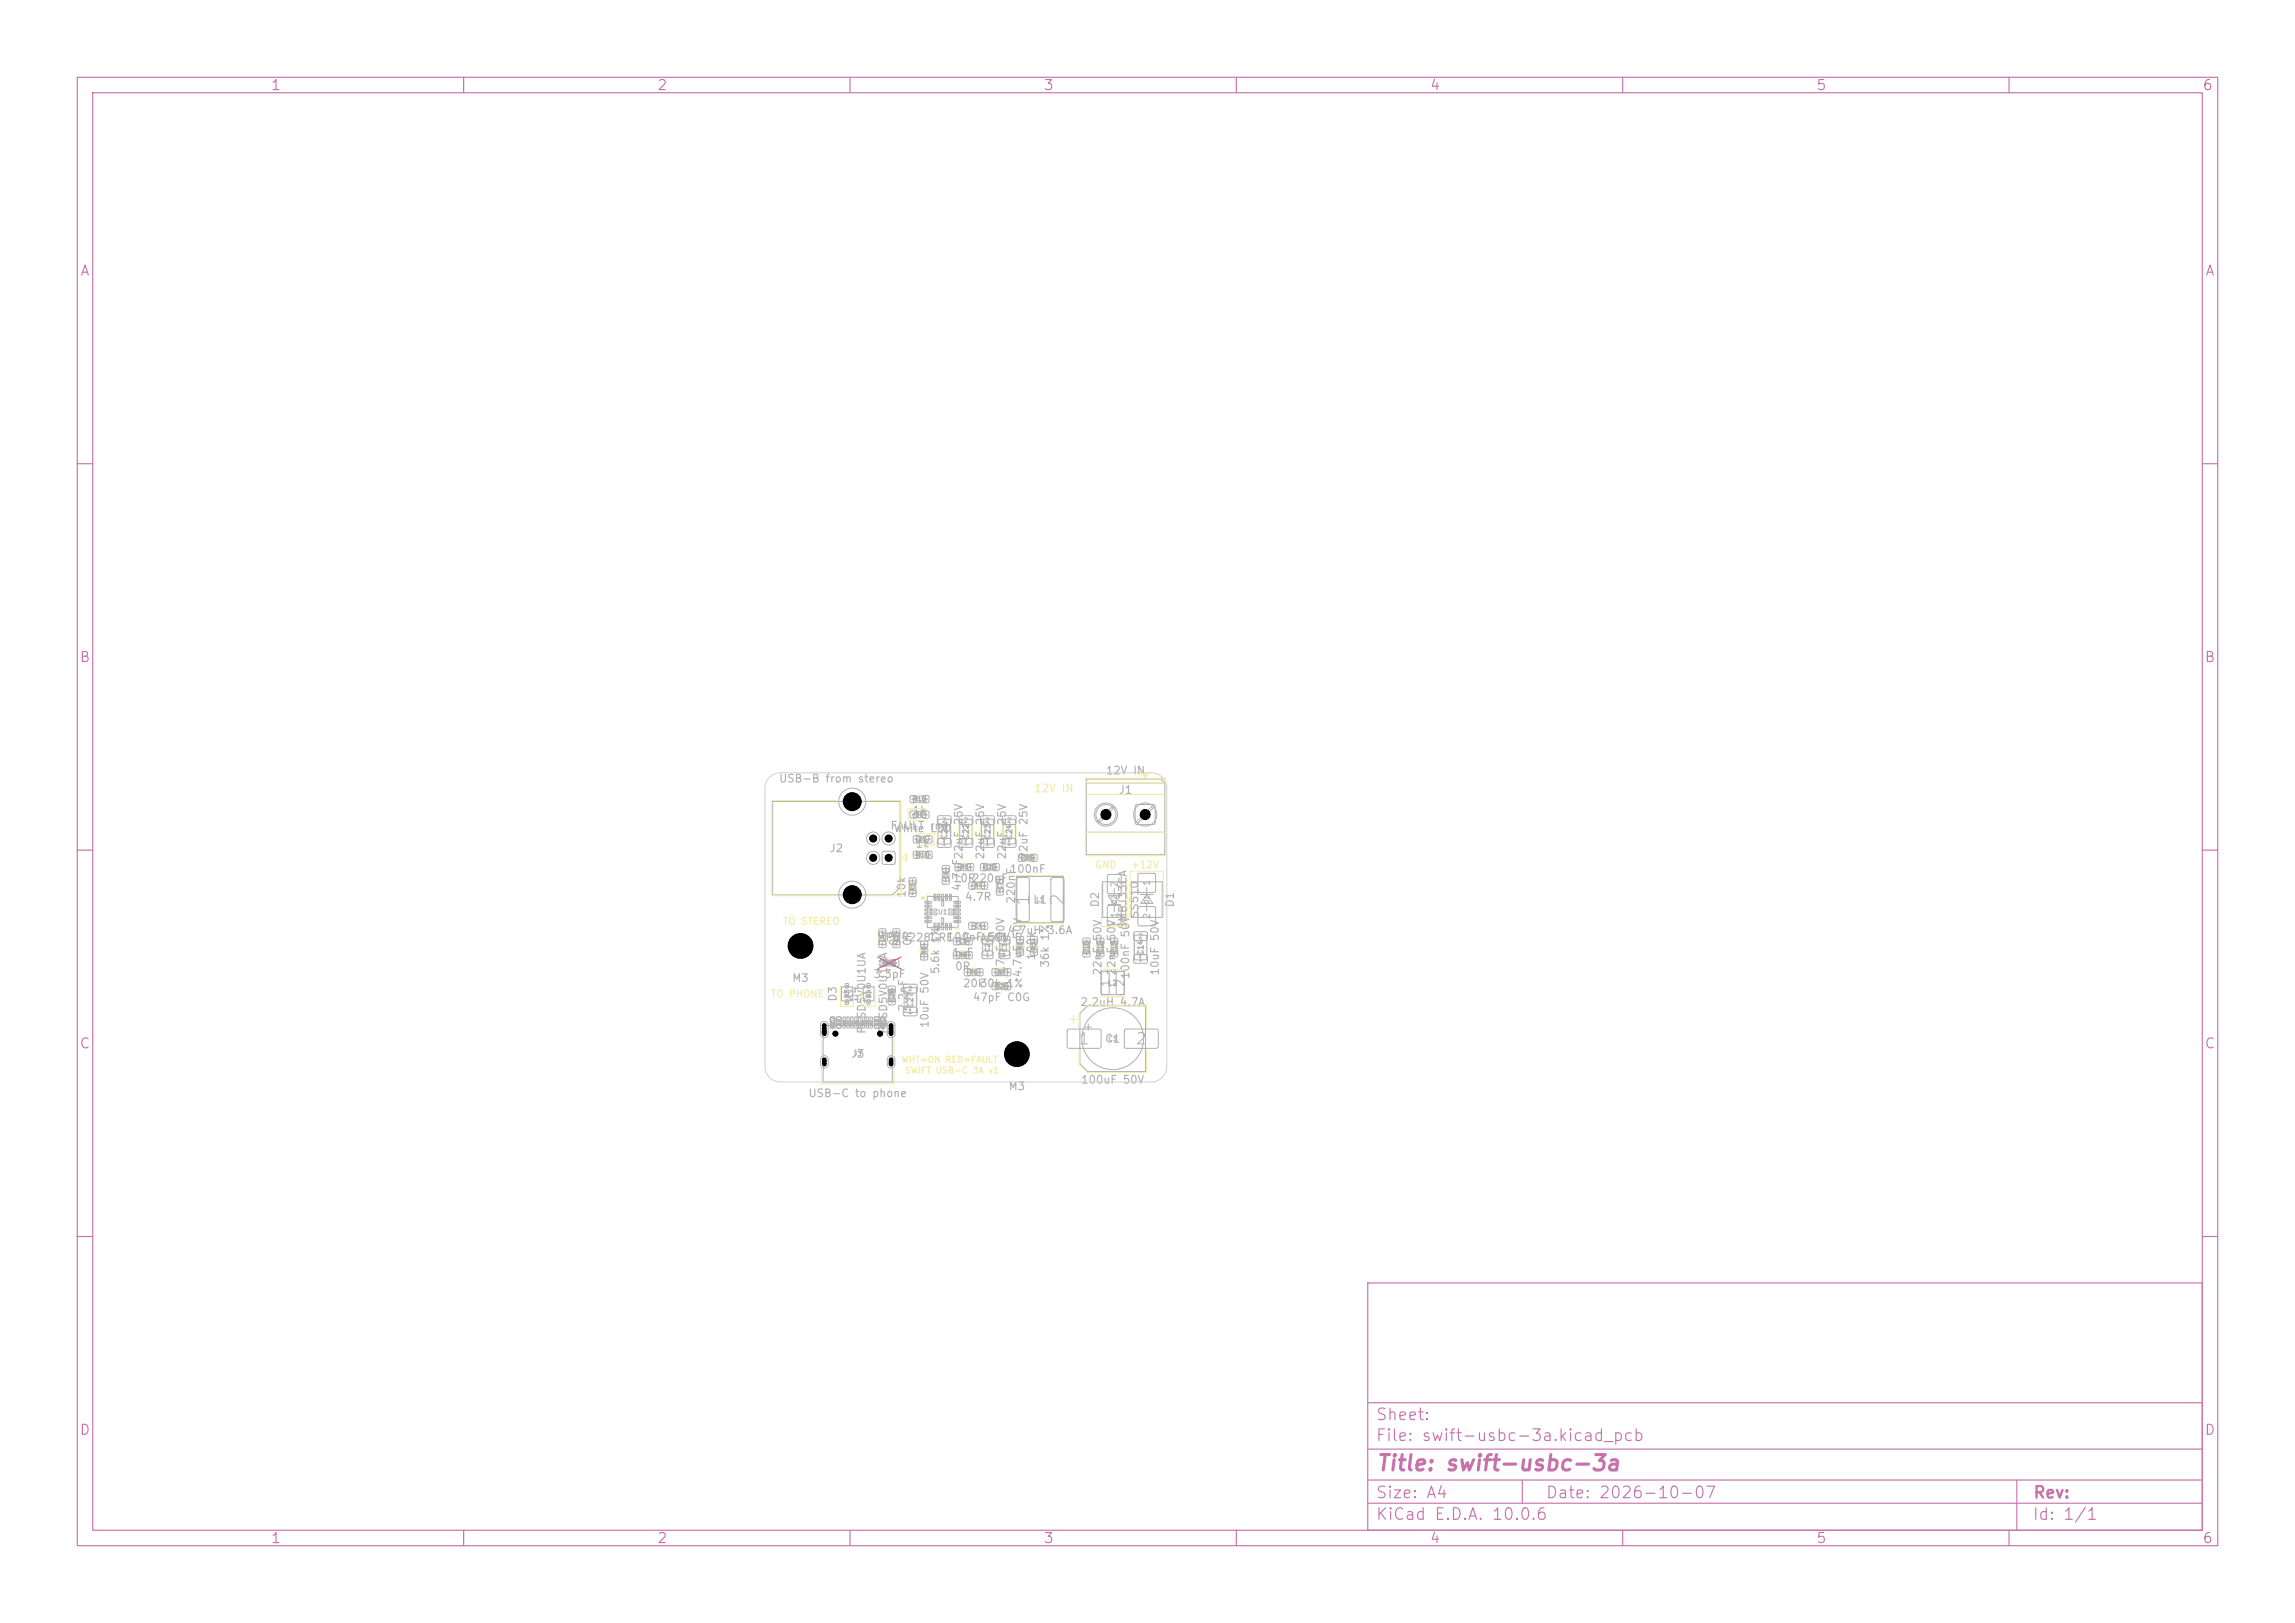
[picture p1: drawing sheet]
<svg xmlns="http://www.w3.org/2000/svg" width="297mm" height="210mm" viewBox="0 0 297 210" stroke-linecap="round" stroke-linejoin="round" font-family="sans-serif">
<defs><g id="words">
<text font-size="2" fill="#c872ab" x="178" y="190.8">Title: swift-usbc-3a</text>
<g font-size="1.7" fill="#afafaf">
<text x="133.6" y="117.4" transform="rotate(-90 133.6 117.4)">1</text>
<text x="138.1" y="117.4" transform="rotate(-90 138.1 117.4)">2</text>
</g>
<g font-size="1.5" fill="#afafaf">
<text x="139.5" y="135.5">1</text>
<text x="146.9" y="135.5">2</text>
</g>
<g font-size="1.5" fill="#c872ab">
<text x="178" y="184.1">Sheet:</text>
<text x="178" y="186.8">File: swift-usbc-3a.kicad_pcb</text>
<text x="178" y="197">KiCad E.D.A. 10.0.6</text>
<text x="178" y="194.2">Size: A4</text>
<text x="200" y="194.2">Date: 2026-10-07</text>
<text x="263" y="197">Id: 1/1</text>
<text x="263" y="194.2">Rev:</text>
</g>
<g font-size="1.3" fill="#c872ab">
<text x="35" y="12">1</text>
<text x="85" y="12">2</text>
<text x="135" y="12">3</text>
<text x="185" y="12">4</text>
<text x="235" y="12">5</text>
<text x="285" y="12">6</text>
<text x="10.3" y="36">A</text>
<text x="285.3" y="36">A</text>
<text x="10.2" y="86">B</text>
<text x="285.2" y="86">B</text>
<text x="10.2" y="136">C</text>
<text x="285.2" y="136">C</text>
<text x="10.2" y="186">D</text>
<text x="285.2" y="186">D</text>
<text x="35" y="200">1</text>
<text x="85" y="200">2</text>
<text x="135" y="200">3</text>
<text x="185" y="200">4</text>
<text x="235" y="200">5</text>
<text x="285" y="200">6</text>
</g>
<g font-size="1.2" fill="#afafaf">
<text x="109" y="104.6">SH</text>
<text x="109" y="116.7">SH</text>
</g>
<g font-size="1" fill="#afafaf">
<text x="100.7" y="101.5">USB-B from stereo</text>
<text x="143" y="100.4">12V IN</text>
<text x="115.2" y="107.6">FAULT red</text>
<text x="115.6" y="107.9">White LED</text>
<text x="118" y="105.6">1k</text>
<text x="144.7" y="103">J1</text>
<text x="107.3" y="110.5">J2</text>
<text x="118.4" y="109.9">1k</text>
<text x="127.6" y="111.3" transform="rotate(-90 127.6 111.3)">22uF 25V</text>
<text x="130.4" y="111.3" transform="rotate(-90 130.4 111.3)">22uF 25V</text>
<text x="130.6" y="113.2">100nF</text>
<text x="133.2" y="111.3" transform="rotate(-90 133.2 111.3)">22uF 25V</text>
<text x="117.4" y="116.3" transform="rotate(-90 117.4 116.3)">10k</text>
<text x="123.2" y="114.4">10R</text>
<text x="124.6" y="115.4" transform="rotate(-90 124.6 115.4)">4.7uF22uF 25V</text>
<text x="124.8" y="116.8">4.7R</text>
<text x="125.7" y="114.4">220nF</text>
<text x="131.6" y="117" transform="rotate(-90 131.6 117)">220nF</text>
<text x="133.6" y="117.2">L1</text>
<text x="142.5" y="117.5" transform="rotate(-90 142.5 117.5)">D2</text>
<text x="147.6" y="118.9" transform="rotate(-90 147.6 118.9)">SS510</text>
<text x="152.2" y="117.5" transform="rotate(-90 152.2 117.5)">D1</text>
<text x="113.4" y="122.1">MPQ4228GRE-C-AEC1</text>
<text x="116.4" y="122.5" transform="rotate(-90 116.4 122.5)">0R</text>
<text x="118.2" y="122.5" transform="rotate(-90 118.2 122.5)">0R</text>
<text x="122.4" y="122">100nF 50V</text>
<text x="123.1" y="124">1uF</text>
<text x="123.5" y="125.8">0R</text>
<text x="130.3" y="121.1">4.7uH 3.6A</text>
<text x="134.2" y="124.3" transform="rotate(-90 134.2 124.3)">100k</text>
<text x="136" y="125.3" transform="rotate(-90 136 125.3)">36k 1%</text>
<text x="146.1" y="120.3" transform="rotate(-90 146.1 120.3)">SMBJ33CA</text>
<text x="102.5" y="127.3">M3</text>
<text x="108.5" y="129.7" transform="rotate(-90 108.5 129.7)">D3</text>
<text x="111.3" y="129.7" transform="rotate(-90 111.3 129.7)">D4</text>
<text x="112.9" y="126.8">3.3pF</text>
<text x="117.6" y="131" transform="rotate(-90 117.6 131)">2.2nF</text>
<text x="121.8" y="126.1" transform="rotate(-90 121.8 126.1)">5.6k 1%</text>
<text x="124.5" y="128">20k</text>
<text x="125.8" y="129.8">47pF C0G</text>
<text x="126.7" y="128">30k 1%</text>
<text x="130.2" y="126.5" transform="rotate(-90 130.2 126.5)">4.7uF 50V</text>
<text x="132.4" y="126.5" transform="rotate(-90 132.4 126.5)">4.7uF 50V</text>
<text x="139.7" y="130.4">2.2uH 4.7A</text>
<text x="142.8" y="126.3" transform="rotate(-90 142.8 126.3)">22nF 50V</text>
<text x="143.8" y="127.8" transform="rotate(-90 143.8 127.8)">1</text>
<text x="144.6" y="126.3" transform="rotate(-90 144.6 126.3)">22nF 50V</text>
<text x="145.7" y="127.8" transform="rotate(-90 145.7 127.8)">2</text>
<text x="146.4" y="126.8" transform="rotate(-90 146.4 126.8)">100nF 50V</text>
<text x="150.2" y="126.3" transform="rotate(-90 150.2 126.3)">10uF 50V</text>
<text x="110" y="137.1">J3</text>
<text x="112.3" y="133.9" transform="rotate(-90 112.3 133.9)">PESD5V0U1UA</text>
<text x="115.1" y="133.9" transform="rotate(-90 115.1 133.9)">PESD5V0U1UA</text>
<text x="120.4" y="133.1" transform="rotate(-90 120.4 133.1)">10uF 50V</text>
<text x="142.9" y="135.2">C1</text>
<text x="104.5" y="142.2">USB-C to phone</text>
<text x="130.5" y="141.3">M3</text>
<text x="139.8" y="140.5">100uF 50V</text>
</g>
<text font-size="1" fill="#f2eda1" x="133.8" y="102.8">12V IN</text>
<g font-size=".9" fill="#afafaf">
<text x="142.6" y="106.1">2</text>
<text x="147.7" y="106.1">1</text>
</g>
<g font-size=".9" fill="#f2eda1">
<text x="141.6" y="112.6">GND</text>
<text x="146.3" y="112.6">+12V</text>
<text x="101.2" y="119.9">TO STEREO</text>
<text x="99.7" y="129.3">TO PHONE</text>
</g>
<g font-size=".8" fill="#afafaf">
<text x="122.8" y="108.8" transform="rotate(-90 122.8 108.8)">C21</text>
<text x="125.6" y="108.8" transform="rotate(-90 125.6 108.8)">C22</text>
<text x="128.4" y="108.8" transform="rotate(-90 128.4 108.8)">C23</text>
<text x="131.2" y="108.8" transform="rotate(-90 131.2 108.8)">C24</text>
<text x="144.8" y="118.9" transform="rotate(-90 144.8 118.9)">1</text>
<text x="144.8" y="114.9" transform="rotate(-90 144.8 114.9)">2</text>
<text x="149" y="119" transform="rotate(-90 149 119)">2</text>
<text x="149" y="114.7" transform="rotate(-90 149 114.7)">1</text>
<text x="148.2" y="123.8" transform="rotate(-90 148.2 123.8)">C14</text>
<text x="118.4" y="130.6" transform="rotate(-90 118.4 130.6)">C27</text>
<text x="143.3" y="127.8">L2</text>
</g>
<g font-size=".8" fill="#f2eda1">
<text x="116.6" y="137.7">WHT=ON RED=FAULT</text>
<text x="117" y="139.1">SWIFT USB-C 3A v1</text>
</g>
<g font-size=".7" fill="#afafaf">
<text x="107.2" y="134" transform="rotate(-90 107.2 134)">SH</text>
<text x="115.9" y="134" transform="rotate(-90 115.9 134)">SH</text>
</g>
<g font-size=".6" fill="#afafaf">
<text x="118.1" y="103.9">R11</text>
<text x="118.4" y="105.9">D6</text>
<text x="121.9" y="106.6">2</text>
<text x="124.7" y="106.6">2</text>
<text x="127.5" y="106.6">2</text>
<text x="130.3" y="106.6">2</text>
<text x="147.6" y="105.9">J1</text>
<text x="112.7" y="108.9">3</text>
<text x="112.7" y="111.4">4</text>
<text x="114.4" y="111.5">J2</text>
<text x="114.7" y="111.4">1</text>
<text x="114.7" y="108.9">2</text>
<text x="118.5" y="111.1">R10</text>
<text x="118.8" y="109.1">D5</text>
<text x="121.9" y="109.5">1</text>
<text x="122.9" y="113.8" transform="rotate(-90 122.9 113.8)">C6</text>
<text x="124.2" y="112.7">R5</text>
<text x="124.7" y="109.5">1</text>
<text x="127.2" y="112.7">C25</text>
<text x="127.5" y="109.5">1</text>
<text x="130.3" y="109.5">1</text>
<text x="132.1" y="111.5">C20</text>
<text x="118.6" y="115.4" transform="rotate(-90 118.6 115.4)">R3</text>
<text x="121.3" y="118.5">U1</text>
<text x="126" y="115.1">R4</text>
<text x="129.9" y="115.2" transform="rotate(-90 129.9 115.2)">C7</text>
<text x="134" y="116.9">L1</text>
<text x="144.7" y="117" transform="rotate(-90 144.7 117)">D2</text>
<text x="148.9" y="117" transform="rotate(-90 148.9 117)">D1</text>
<text x="114.2" y="125.1">C29</text>
<text x="114.7" y="122" transform="rotate(-90 114.7 122)">L4</text>
<text x="116.5" y="122" transform="rotate(-90 116.5 122)">L3</text>
<text x="120.1" y="123.6" transform="rotate(-90 120.1 123.6)">R8</text>
<text x="124" y="122.3">C5</text>
<text x="124" y="124.1">R9</text>
<text x="126" y="120.3">C4</text>
<text x="128.3" y="123.2" transform="rotate(-90 128.3 123.2)">C2</text>
<text x="130.5" y="123.2" transform="rotate(-90 130.5 123.2)">C3</text>
<text x="132.5" y="123" transform="rotate(-90 132.5 123)">R1</text>
<text x="134.3" y="123" transform="rotate(-90 134.3 123)">R2</text>
<text x="141.1" y="123.5" transform="rotate(-90 141.1 123.5)">C11</text>
<text x="142.9" y="123.5" transform="rotate(-90 142.9 123.5)">C12</text>
<text x="144.7" y="123.5" transform="rotate(-90 144.7 123.5)">C13</text>
<text x="147.3" y="124.5">1</text>
<text x="147.3" y="121.6">2</text>
<text x="110.1" y="129.2" transform="rotate(-90 110.1 129.2)">D3</text>
<text x="112.9" y="129.2" transform="rotate(-90 112.9 129.2)">D4</text>
<text x="115.9" y="129.7" transform="rotate(-90 115.9 129.7)">C28</text>
<text x="117.5" y="131.3">1</text>
<text x="117.5" y="128.4">2</text>
<text x="125.4" y="126.3">R6</text>
<text x="128.7" y="128.1">C26</text>
<text x="129" y="126.3">R7</text>
<text x="110.4" y="136.8">J3</text>
<text x="143.4" y="134.9">C1</text>
</g>
<g font-size=".5" fill="#afafaf">
<text x="127.5" y="123.9">1</text>
<text x="127.5" y="122">2</text>
<text x="129.7" y="123.9">1</text>
<text x="129.7" y="122">2</text>
<text x="107.1" y="138" transform="rotate(-90 107.1 138)">SH</text>
<text x="108.1" y="133.1" transform="rotate(-90 108.1 133.1)">B12</text>
<text x="108.1" y="132.8" transform="rotate(-90 108.1 132.8)">A1</text>
<text x="108.9" y="132.8" transform="rotate(-90 108.9 132.8)">B9</text>
<text x="108.9" y="132.8" transform="rotate(-90 108.9 132.8)">A4</text>
<text x="113.8" y="132.8" transform="rotate(-90 113.8 132.8)">B4</text>
<text x="113.8" y="132.8" transform="rotate(-90 113.8 132.8)">A9</text>
<text x="114.6" y="133" transform="rotate(-90 114.6 133)">A12</text>
<text x="114.6" y="132.8" transform="rotate(-90 114.6 132.8)">B1</text>
<text x="115.7" y="138" transform="rotate(-90 115.7 138)">SH</text>
</g>
<g font-size=".3" fill="#afafaf">
<text x="118.4" y="103.6" transform="rotate(-90 118.4 103.6)">1</text>
<text x="118.5" y="105.6" transform="rotate(-90 118.5 105.6)">1</text>
<text x="120" y="105.6" transform="rotate(-90 120 105.6)">2</text>
<text x="120.1" y="103.6" transform="rotate(-90 120.1 103.6)">2</text>
<text x="118.8" y="110.8" transform="rotate(-90 118.8 110.8)">2</text>
<text x="118.9" y="108.8" transform="rotate(-90 118.9 108.8)">2</text>
<text x="120.4" y="108.8" transform="rotate(-90 120.4 108.8)">1</text>
<text x="120.5" y="110.8" transform="rotate(-90 120.5 110.8)">1</text>
<text x="122.2" y="112.7">2</text>
<text x="124.2" y="112.4" transform="rotate(-90 124.2 112.4)">1</text>
<text x="125.9" y="112.4" transform="rotate(-90 125.9 112.4)">2</text>
<text x="127.6" y="112.4" transform="rotate(-90 127.6 112.4)">1</text>
<text x="129.1" y="112.4" transform="rotate(-90 129.1 112.4)">2</text>
<text x="132.5" y="111.2" transform="rotate(-90 132.5 111.2)">1</text>
<text x="134" y="111.2" transform="rotate(-90 134 111.2)">2</text>
<text x="117.9" y="114.2">1</text>
<text x="117.9" y="115.9">2</text>
<text x="120" y="116.9">1</text>
<text x="120" y="117.4">2</text>
<text x="120" y="118.9">5</text>
<text x="120" y="119.4">6</text>
<text x="120.3" y="117.9">3</text>
<text x="120.3" y="118.4">4</text>
<text x="121.2" y="116.4" transform="rotate(-90 121.2 116.4)">22</text>
<text x="121.7" y="116.4" transform="rotate(-90 121.7 116.4)">21</text>
<text x="122.2" y="119.7" transform="rotate(-90 122.2 119.7)">9</text>
<text x="122.2" y="116.7" transform="rotate(-90 122.2 116.7)">20</text>
<text x="122.2" y="114.2">1</text>
<text x="122.7" y="116.4" transform="rotate(-90 122.7 116.4)">19</text>
<text x="123.2" y="116.4" transform="rotate(-90 123.2 116.4)">18</text>
<text x="123.3" y="118.4">14</text>
<text x="123.3" y="117.9">15</text>
<text x="123.6" y="119.4">12</text>
<text x="123.6" y="118.9">13</text>
<text x="123.6" y="117.4">16</text>
<text x="123.6" y="116.9">17</text>
<text x="126" y="114.8" transform="rotate(-90 126 114.8)">1</text>
<text x="126.1" y="120" transform="rotate(-90 126.1 120)">1</text>
<text x="127.6" y="120" transform="rotate(-90 127.6 120)">2</text>
<text x="127.7" y="114.8" transform="rotate(-90 127.7 114.8)">2</text>
<text x="129.2" y="115.6">1</text>
<text x="129.2" y="114.1">2</text>
<text x="114" y="122.4">1</text>
<text x="114" y="120.9">2</text>
<text x="114.6" y="124.8" transform="rotate(-90 114.6 124.8)">1</text>
<text x="115.8" y="122.4">1</text>
<text x="115.8" y="120.9">2</text>
<text x="116.1" y="124.8" transform="rotate(-90 116.1 124.8)">2</text>
<text x="119.4" y="124.1">1</text>
<text x="119.4" y="122.4">2</text>
<text x="121.2" y="120" transform="rotate(-90 121.2 120)">7</text>
<text x="121.7" y="120" transform="rotate(-90 121.7 120)">8</text>
<text x="122.7" y="120.1" transform="rotate(-90 122.7 120.1)">10</text>
<text x="123.2" y="120.1" transform="rotate(-90 123.2 120.1)">11</text>
<text x="124" y="123.8" transform="rotate(-90 124 123.8)">1</text>
<text x="124.1" y="122" transform="rotate(-90 124.1 122)">1</text>
<text x="125.4" y="126" transform="rotate(-90 125.4 126)">1</text>
<text x="125.6" y="122" transform="rotate(-90 125.6 122)">2</text>
<text x="125.7" y="123.8" transform="rotate(-90 125.7 123.8)">2</text>
<text x="127.1" y="126" transform="rotate(-90 127.1 126)">2</text>
<text x="129" y="126" transform="rotate(-90 129 126)">1</text>
<text x="130.7" y="126" transform="rotate(-90 130.7 126)">2</text>
<text x="131.8" y="123.5">1</text>
<text x="131.8" y="121.8">2</text>
<text x="133.6" y="123.5">1</text>
<text x="133.6" y="121.8">2</text>
<text x="140.4" y="123.6">1</text>
<text x="140.4" y="122.1">2</text>
<text x="142.2" y="123.6">1</text>
<text x="142.2" y="122.1">2</text>
<text x="144" y="123.6">1</text>
<text x="144" y="122.1">2</text>
<text x="115.2" y="129.8">1</text>
<text x="115.2" y="128.3">2</text>
<text x="129.1" y="127.8" transform="rotate(-90 129.1 127.8)">1</text>
<text x="130.6" y="127.8" transform="rotate(-90 130.6 127.8)">2</text>
<text x="109.5" y="132.6" transform="rotate(-90 109.5 132.6)">B8</text>
<text x="110" y="132.6" transform="rotate(-90 110 132.6)">A5</text>
<text x="110.5" y="132.6" transform="rotate(-90 110.5 132.6)">B7</text>
<text x="111" y="132.6" transform="rotate(-90 111 132.6)">A6</text>
<text x="111.5" y="132.6" transform="rotate(-90 111.5 132.6)">A7</text>
<text x="112" y="132.6" transform="rotate(-90 112 132.6)">B6</text>
<text x="112.5" y="132.6" transform="rotate(-90 112.5 132.6)">A8</text>
<text x="113" y="132.6" transform="rotate(-90 113 132.6)">B5</text>
</g>
<g font-size=".2" fill="#afafaf">
<text x="109.8" y="129.8" transform="rotate(-90 109.8 129.8)">1</text>
<text x="109.8" y="127.7" transform="rotate(-90 109.8 127.7)">2</text>
<text x="112.6" y="129.8" transform="rotate(-90 112.6 129.8)">1</text>
<text x="112.6" y="127.7" transform="rotate(-90 112.6 127.7)">2</text>
</g>
</g></defs>
<g fill="none" stroke="#c872ab" stroke-width=".15">
<path d="M10 10h277v190h-277zM12 12h273v186h-273zM60 10v2M110 10v2M160 10v2M210 10v2M260 10v2M10 60h2M285 60h2M10 110h2M285 110h2M10 160h2"/>
<path d="M177 166h108v32h-108zM285 160h2M60 198v2M110 198v2M160 198v2M177 194.5h108M177 191.5h108M177 187.5h108M177 181.5h108M197 191.5v3M210 198v2M260 198v2"/>
<path d="M261 191.5v6.5"/>
</g>
<g fill="none" stroke="#afafaf" stroke-width=".13">
<path d="M100 103.7h16.5v11.1l-1 1h-15.5zM114.2 110.2l.2-.1 1.4 .1v.2v1.4h-.2h-1.4l-.1-.2zM117.7 113.6h.8v.7h-.8zM117.7 115.3h.8v.7h-.8zM117.7 114h.8v1.6h-.8zM117.8 103h.7v.8h-.7zM117.8 105h.8v.8h-.8zM118.2 103h1.6v.8h-1.6zM118.2 105.3l.3-.3h1.3v.8h-1.6zM118.2 110.2h.7v.8h-.7zM118.2 108.2h.8v.8h-.8zM118.6 110.2h1.6v.8h-1.6z"/>
<path d="M118.6 108.2h1.6v.5l-.3 .3h-1.3zM119.4 105h.8v.8h-.8zM119.5 103h.7v.8h-.7zM119.7 116.6h.8v.2l-.8 .1zM119.7 117.1h.8v.2l-.8 .1zM119.7 117.6h1.5v.2l-1.4 .1zM119.7 118.1h1.5v.2l-1.4 .1zM119.7 118.6h.8v.2l-.8 .1zM119.7 119.1h.8v.2l-.8 .1zM119.8 108.2h.8v.8h-.8zM119.9 110.2h.7v.8h-.7zM120 116h4v4h-4z"/>
<path d="M120.9 119.5h.2v.8h-.2zM120.9 115.7h.2v.8h-.2zM121.4 108.6l.1-.1h1.4l.2 .3v.7l-.3 .2-1.3-.1-.2-.2zM121.4 105.6l.1-.1 1.4 .1 .2 .2v.7l-.3 .2h-1.3l-.2-.3zM121.4 119.5h.2v.8h-.2zM121.4 115.7h.2v.8h-.2zM121.4 106h1.6v3.2h-1.6zM121.9 118.8h.2v1.5l-.2-.1zM121.9 115.7l.2 .1v1.4h-.2zM122 113.6l.2-.1 .6 .1 .1 .2-.1 .6h-.2h-.6l-.1-.2zM122 112h.2h.6l.1 .2-.1 .6-.2 .1-.6-.1-.1-.1zM122 112.4h.8v1.6h-.8z"/>
<path d="M122.4 119.5h.2v.8h-.2zM122.4 115.7h.2v.8h-.2zM122.8 118.1h1.4l.1 .2-1.5 .1zM122.8 117.6h1.4l.1 .2-1.5 .1zM122.9 119.5h.2v.8h-.2zM122.9 115.7h.2v.8h-.2zM123.5 119.1h.8v.2l-.8 .1zM123.5 118.6h.8v.2l-.8 .1zM123.5 117.1h.8v.2l-.8 .1zM123.5 116.6h.8v.2l-.8 .1zM123.6 111.8h.7v.8h-.7zM124 111.8h1.6v.8h-1.6z"/>
<path d="M124.2 108.6l.2-.1h1.3l.2 .3v.7l-.3 .2-1.3-.1-.2-.2zM124.2 105.6l.2-.1 1.3 .1 .2 .2v.7l-.3 .2h-1.3l-.2-.3zM124.2 106h1.6v3.2h-1.6zM125.3 111.8h.7v.8h-.7zM125.4 114.2h.7v.8h-.7zM125.4 119.4l.2-.1 .6 .1 .1 .1-.1 .7-.1 .1-.7-.1v-.1zM125.8 119.4h1.6v.8h-1.6zM125.8 114.2h1.6v.8h-1.6zM126.9 111.8l.2-.1 .6 .1 .1 .2-.1 .6-.2 .1-.6-.1v-.1zM127 108.6l.2-.1h1.3l.2 .3v.7l-.2 .2-1.4-.1-.2-.2zM127 105.6l.2-.1 1.3 .1 .2 .2v.7l-.2 .2h-1.4l-.2-.3zM127 119.4l.2-.1 .6 .1v.1v.7l-.2 .1-.6-.1-.1-.1z"/>
<path d="M127 106h1.6v3.2h-1.6zM127.1 114.2h.7v.8h-.7zM127.3 111.8h1.6v.8h-1.6zM128.5 111.8l.1-.1 .7 .1v.2v.6l-.2 .1-.6-.1-.1-.1zM129 115l.2-.1 .6 .1 .1 .1-.1 .7h-.2h-.6l-.1-.2zM129 113.4h.2h.6l.1 .2-.1 .6-.2 .1-.6-.1-.1-.1zM129 113.8h.8v1.6h-.8zM129.8 108.6l.1-.1h1.4l.2 .3v.7l-.3 .2-1.3-.1-.2-.2zM129.8 105.6l.1-.1 1.4 .1 .2 .2v.7l-.3 .2h-1.3l-.2-.3zM129.8 106h1.6v3.2h-1.6zM131.6 113.6l1.3-.1 .3 .2v5.3l-.2 .2h-1.2l-.3-.1v-5.3zM131.6 113.4h6v6h-6z"/>
<path d="M131.8 110.6l.2-.1 .6 .1 .1 .2-.1 .6-.1 .1-.7-.1v-.2zM132.2 110.6h1.6v.8h-1.6zM133.4 110.6l.1-.1 .7 .1v.2v.6l-.2 .1-.6-.1-.1-.2zM136.1 113.6l1.4-.1 .2 .2v5.3l-.2 .2h-1.3l-.2-.1v-5.3zM140.6 100.8h9.6l.5 .5v9.3h-10.1zM140.6 101.3h10.1M140.6 102.8h10.1M140.6 107.7h10.1M142.7 114.1h3v4.6h-3zM143.4 117.2l.1-.1 1.5 .1 .1 .2v2l-.1 .2-.1 .1-1.5-.1-.1-.2v-2zM143.4 113.2l.1-.1 1.5 .1 .1 .2v2l-.1 .2-.1 .1-1.5-.1-.1-.2v-2zM143.4 117h1.6"/>
<path d="M143.4 115.9h1.6l-.8 1.1zM144.1 104.3l-2.1 2.1M144.2 114.9v1M144.2 117v1M144.3 104.4l-2.1 2.1M146.4 114.1h4v4.6h-4zM147 104.2l.2-.1h2l.2 .1 .1 .2v2l-.1 .2-.2 .1h-2l-.2-.1-.1-.2v-2zM147.3 113.1l.2-.1h1.8l.2 .1 .1 .1v2l-.1 .2-.2 .1h-1.8l-.2-.1-.1-.2v-2zM147.3 117.4l.2-.1h1.8l.2 .1 .1 .1v2l-.1 .2-.2 .1h-1.8l-.2-.1-.1-.2v-2zM147.6 115.8h1.6M148.4 115.8l.8 1.1h-1.6zM148.4 114.8v1"/>
<path d="M148.4 116.9v1M149.2 104.3l-2.1 2.1M149.3 104.4l-2.1 2.1M106.3 132.3a.5 .5 0 0 1 .6-.1 .5 .5 0 0 1 .3 .5v1.1a.5 .5 0 0 1-.5 .5 .5 .5 0 0 1-.5-.5v-1.2zM106.3 136.7a.5 .5 0 0 1 .6-.1 .5 .5 0 0 1 .3 .5v.6a.5 .5 0 0 1-.5 .5 .5 .5 0 0 1-.5-.5v-.7zM106.5 132.7h9v7.3h-9zM107.5 131.6h.4l.1 .1 .1 1.2-.1 .1h-.4l-.1-.1zM108.3 131.6h.4l.1 .1v1.2v.1h-.4l-.1-.1zM108.9 127.7h1.4v1.8h-1.4zM109.1 131.6l.3 .1v1.3h-.1h-.2zM109.3 128.4h.7l-.4 .5zM109.3 128.9h.7"/>
<path d="M109.4 129.4h.4v.5h-.4zM109.4 127.3h.4v.5h-.4zM109.6 128.2v.2M109.6 128.9v.2M109.6 131.6l.3 .1v1.3h-.1h-.2zM110.1 131.6l.3 .1v1.3h-.1h-.2zM110.6 131.6l.3 .1v1.3h-.1h-.2zM111.1 131.6l.3 .1v1.3h-.1h-.2zM111.6 131.6l.3 .1v1.3h-.1h-.2zM111.7 127.7h1.4v1.8h-1.4zM112 128.4h.8l-.4 .5zM112 128.9h.8"/>
<path d="M112.1 131.6l.3 .1v1.3h-.1h-.2zM112.2 129.4h.4v.5h-.4zM112.2 127.3h.4v.5h-.4zM112.4 128.2v.2M112.4 128.9v.2M112.6 131.6l.3 .1v1.3h-.1h-.2zM113.2 131.6h.4l.1 .1 .1 1.2-.1 .1h-.4l-.1-.1zM113.8 121.8h.8v.8h-.8zM113.8 120.2h.8v.8h-.8zM113.8 120.6h.8v1.6h-.8zM113.9 124.2l.2-.1 .6 .1 .1 .2-.1 .6-.2 .1-.6-.1v-.2zM114 131.6h.4l.1 .1v1.2v.1h-.4l-.1-.1z"/>
<path d="M114.2 124.6h1.8M114.3 124.2h1.6v.8h-1.6zM114.5 124.6h1.2M115 132.3a.5 .5 0 0 1 .5-.1 .5 .5 0 0 1 .3 .5v1.1a.5 .5 0 0 1-.5 .5 .5 .5 0 0 1-.5-.5v-1.2zM115 136.7a.5 .5 0 0 1 .5-.1 .5 .5 0 0 1 .3 .5v.6a.5 .5 0 0 1-.5 .5 .5 .5 0 0 1-.5-.5v-.7zM115 129.2l.1-.1 .7 .1 .1 .2-.1 .6h-.1h-.7l-.1-.2zM115 127.6h.1h.7l.1 .2-.1 .6-.1 .1-.7-.1-.1-.2zM115 128h.8v1.6h-.8zM115.5 124.2l.2-.1 .6 .1v.2v.6l-.2 .1-.6-.1-.1-.2zM115.6 121.8h.8v.8h-.8zM115.6 120.2h.8v.8h-.8zM115.6 120.6h.8v1.6h-.8z"/>
<path d="M117 130.4l.1-.1h1.4l.2 .2v.8l-.2 .2-1.4-.1-.2-.2zM117 127.4h.1h1.4l.2 .2v.7l-.2 .2h-1.4l-.2-.3zM117 127.8h1.6v3.2h-1.6zM119.2 123.5h.8v.7h-.8zM119.2 121.8h.8v.7h-.8zM119.2 122.2h.8v1.6h-.8zM123.4 123.2h.7v.8h-.7zM123.4 121.4l.2-.1 .6 .1 .1 .1-.1 .7-.1 .1-.7-.1v-.1zM123.8 121.4h1.6v.8h-1.6zM123.8 123.2h1.6v.8h-1.6zM124.8 125.4h.7v.8h-.7zM125 121.4l.2-.1 .6 .1v.1v.7l-.2 .1-.6-.1-.1-.1z"/>
<path d="M125.1 123.2h.7v.8h-.7zM125.2 125.4h1.6v.8h-1.6zM126.5 125.4h.7v.8h-.7zM127.1 123.1h.2h1.1l.1 .2v.6l-.2 .2-1.1-.1-.1-.2zM127.1 121.2h.2h1.1l.1 .2v.6l-.2 .2-1.1-.1-.1-.2zM127.2 121.6h1.2v2h-1.2zM128.4 125.4h.7v.8h-.7zM128.4 127.2l.2-.1 .6 .1 .1 .2-.1 .6-.1 .1-.7-.1v-.2zM128.8 127.2h1.6v.8h-1.6zM128.8 125.4h1.6v.8h-1.6zM129.3 123.1h.2h1.1l.1 .2v.6l-.2 .2-1.1-.1-.1-.2zM129.3 121.2h.2h1.1l.1 .2v.6l-.2 .2-1.1-.1-.1-.2z"/>
<path d="M129.4 121.6h1.2v2h-1.2zM130 127.2l.2-.1 .6 .1v.2v.6l-.2 .1-.6-.1-.1-.2zM130.1 125.4h.7v.8h-.7zM131.6 122.9h.8v.7h-.8zM131.6 121.2h.8v.7h-.8zM131.6 121.6h.8v1.6h-.8zM133.4 122.9h.8v.7h-.8zM133.4 121.2h.8v.7h-.8zM133.4 121.6h.8v1.6h-.8zM138.2 133.2h.1h4l.2 .2v2.1l-.3 .1h-3.9l-.2-.2v-2zM139.7 131.2l1-1h7.5v8.5h-7.5l-1-1zM140.2 123l.1-.1 .7 .1 .1 .2-.1 .6h-.1h-.7l-.1-.2z"/>
<path d="M140.2 121.4h.1h.7l.1 .2-.1 .6-.1 .1-.7-.1-.1-.1zM140.2 121.8h.8v1.6h-.8zM140.4 132.9h.8M140.8 132.5v.8M142 123l.2-.1 .6 .1 .1 .2-.1 .6h-.2h-.6l-.1-.2zM142 121.4h.2h.6l.1 .2-.1 .6-.2 .1-.6-.1-.1-.1zM142 121.8h.8v1.6h-.8zM142.5 125.7h3v3h-3zM142.6 125.8l.7-.1 .2 .2v2.6l-.1 .2h-.6l-.3-.2v-2.6zM143.8 123l.1-.1 .7 .1 .1 .2-.1 .6h-.1h-.7l-.1-.2zM143.8 121.4h.1h.7l.1 .2-.1 .6-.1 .1-.7-.1-.1-.1zM143.8 121.8h.8v1.6h-.8z"/>
<path d="M144.5 125.8l.7-.1 .3 .2v2.6l-.2 .2h-.6l-.2-.2v-2.6zM145.6 133.2h.2h3.9l.2 .2v2.1l-.3 .1h-3.9l-.2-.2v-2zM146.8 123.6l.1-.1h1.4l.2 .3v.7l-.3 .2-1.3-.1-.2-.2zM146.8 120.6l.1-.1 1.4 .1 .2 .2v.7l-.3 .2h-1.3l-.2-.2zM146.8 121h1.6v3.2h-1.6z"/>
<circle cx="110.3" cy="115.8" r="1.75"/>
<circle cx="110.3" cy="103.7" r="1.75"/>
<circle cx="113" cy="108.5" r=".85"/>
<circle cx="113" cy="111" r=".85"/>
<circle cx="115" cy="108.5" r=".85"/>
<circle cx="143.1" cy="105.4" r="1.3"/>
<circle cx="143.1" cy="105.4" r="1.5"/>
<circle cx="148.2" cy="105.4" r="1.5"/>
<circle cx="103.6" cy="122.4" r="1.6"/>
<circle cx="108.1" cy="133.7" r=".33"/>
<circle cx="113.9" cy="133.7" r=".33"/>
<circle cx="131.6" cy="136.4" r="1.6"/>
<circle cx="144" cy="134.4" r="4"/>
</g>
<path d="M113.6 123.8l3 1.6M116.6 123.8l-3 1.6" fill="none" stroke="#e12e31" stroke-width=".13"/>
<g fill="none" stroke="#f2eda1" stroke-width=".13">
<path d="M108.2 103.6h-8.3v12.3h8.3M112.3 103.6h4.3v12.3h-4.3M117.3 110.5v1l-.5-.5zM117.6 114.6v.4M118.6 107.9h2.3v1.4h-2.3M118.6 114.6v.4M118.8 102.9h.4M118.8 103.9h.4M119.2 110.1h.4M119.2 111.1h.4M119.8 104.7h-2.3v1.4h2.3M119.9 115.9h.6"/>
<path d="M121.3 106.9v1.4M121.9 113.1v.2M122.9 113.1v.2M123.1 106.9v1.4M124.1 106.9v1.4M124.6 111.7h.4M124.6 112.7h.4M125.9 106.9v1.4M126.4 114.1h.4M126.4 115.1h.4M126.5 119.3h.2M128 111.7h.2"/>
<path d="M128 112.7h.2M132.9 110.5h.2M132.9 111.5h.2M140.5 101.3h10.4M140.5 102.8h10.4M140.5 107.7h10.4M146.2 118.6v-5.9h4.3v5.9M147.8 100.1h.8l-.4 .6zM147.9 100.7h-7.4v10h10.4v-10h-2.4M106.3 134.5v2M106.3 138.4v1.9h9.4v-1.9M108.7 127.6v2.6h1.8v-2.6"/>
<path d="M113.7 121.2v.4M114.7 121.2v.4M115 124.1h.2M115 125.1h.2M115.5 121.2v.4M115.7 134.5v2M116.5 121.2v.4M116.9 128.7v1.4M118.7 128.7v1.4M123.5 120.1h.6M124.4 123.1h.4M124.4 124.1h.4"/>
<path d="M124.5 121.3h.2M124.5 122.3h.2M125.8 125.3h.4M125.8 126.3h.4M126.5 120.3h.2M127.1 122.3v.6M128.5 122.3v.6M129.3 122.3v.6M129.4 125.3h.4M129.4 126.3h.4M129.5 127.1h.2M129.5 128.1h.2"/>
<path d="M130.7 122.3v.6M131.5 122.2v.4M132.5 122.2v.4M133.3 122.2v.4M134.3 122.2v.4M138.4 131.9h1M138.9 131.4v1M139.6 132.9v-1.8l1.1-1.1h7.7v2.9M139.6 135.9v1.8l1.1 1.1h7.7v-2.9M140.1 122.5v.2M141.1 122.5v.2M141.9 122.5v.2"/>
<path d="M142.4 125.4h3.2M142.4 129h3.2M142.9 122.5v.2M143.7 122.5v.2M144.7 122.5v.2M146.7 121.9v1.4M148.5 121.9v1.4"/>
</g>
<circle cx="119.4" cy="116.2" r=".2" fill="#f2eda1" stroke="#f2eda1" stroke-width=".13"/>
<path d="M147.8 100.1h.8l-.4 .6z" fill="#f2eda1"/>
<g fill="none" stroke="#f2eda1" stroke-width=".13">
<path d="M126.9 106.9v1.4M128.7 106.9v1.4M128.9 114.5v.2M129.7 106.9v1.4M129.9 114.5v.2M131.5 113.3h6.2M131.5 119.5h6.2M131.5 106.9v1.4M142.5 114.4v5.5h3.4v-5.5M111.6 127.6v2.6h1.6v-2.6M114.9 128.7v.2M115.9 128.7v.2"/>
<path d="M119.1 122.8v.4M120.1 122.8v.4"/>
</g>
<path d="M99.6 100.6a2 2 0 0 1 1.4-.6h48a2 2 0 0 1 2 2v36a2 2 0 0 1-2 2h-48a2 2 0 0 1-2-2v-36a2 2 0 0 1 .6-1.4z" fill="none" stroke="#d0d2cd" stroke-width=".13"/>
<g fill="#000" stroke="#000" stroke-width=".13">
<circle cx="110.3" cy="115.8" r="1.16"/>
<circle cx="110.3" cy="103.7" r="1.16"/>
<circle cx="113" cy="111" r=".46"/>
<circle cx="113" cy="108.5" r=".46"/>
<circle cx="115" cy="111" r=".46"/>
<circle cx="115" cy="108.5" r=".46"/>
<circle cx="143.1" cy="105.4" r=".65"/>
<circle cx="148.2" cy="105.4" r=".65"/>
<circle cx="103.6" cy="122.4" r="1.6"/>
<circle cx="108.1" cy="133.7" r=".33"/>
<circle cx="113.9" cy="133.7" r=".33"/>
<circle cx="131.6" cy="136.4" r="1.6"/>
</g>
<path d="M106.7 132.7v1.1M106.7 137.1v.6M115.3 132.7v1.1M115.3 137.1v.6" fill="none" stroke="#000" stroke-width=".6"/>
<use href="#words"/>
</svg>
